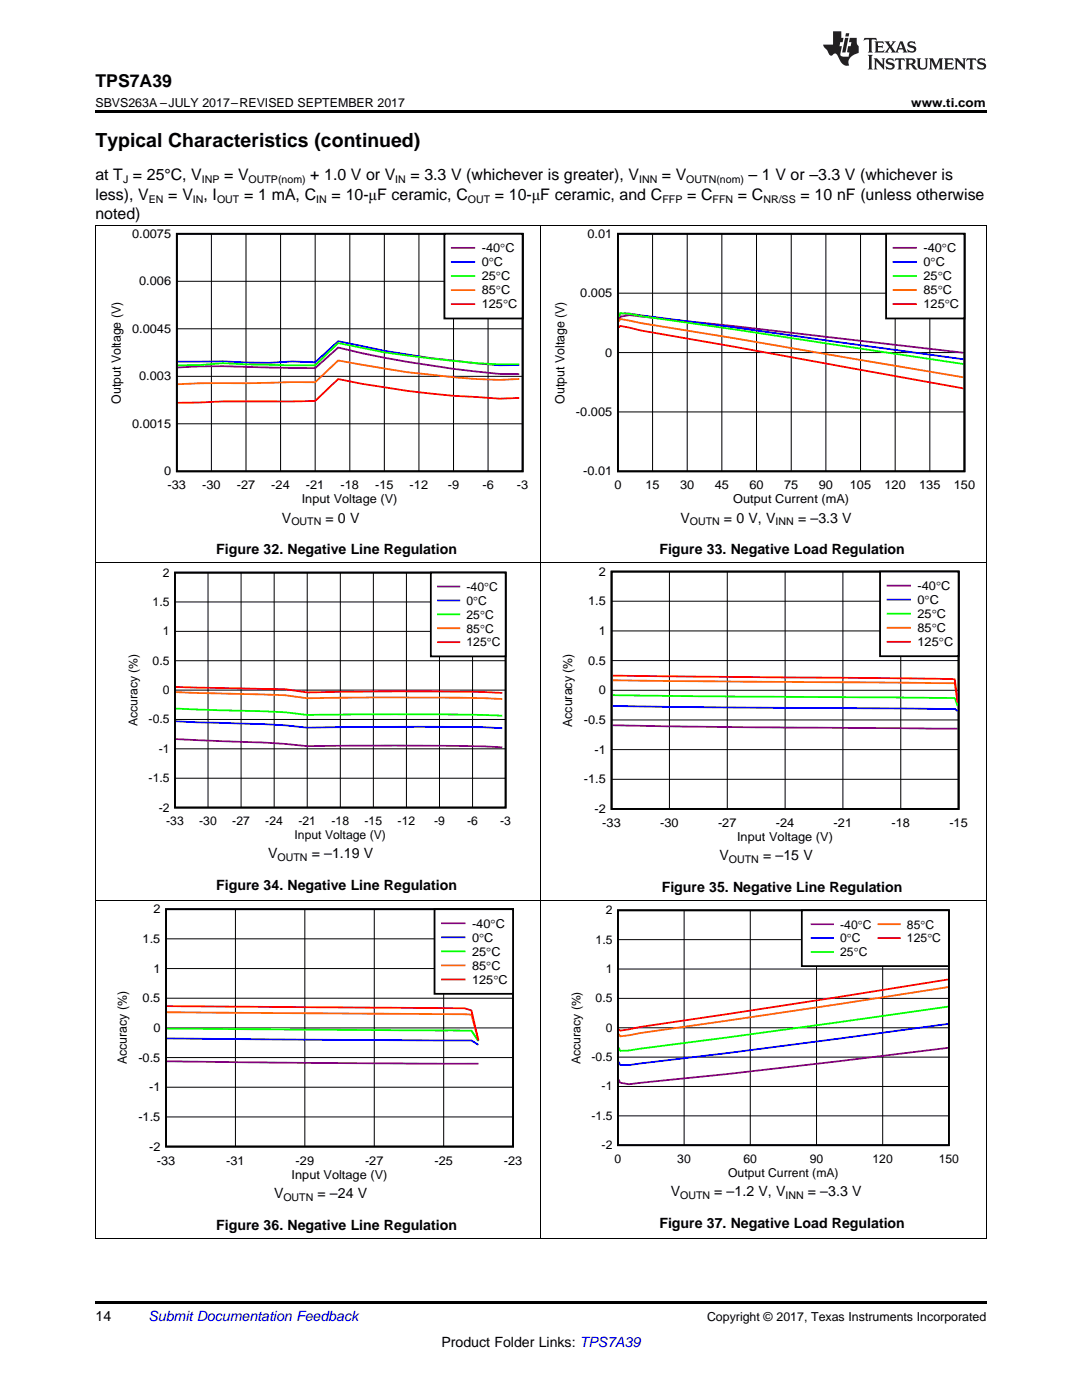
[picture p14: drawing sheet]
<svg xmlns="http://www.w3.org/2000/svg" width="216mm" height="279mm" viewBox="0 0 216 279" stroke-linecap="round" stroke-linejoin="round" font-family="sans-serif">
<defs><g id="words">
<text font-size="3.9" x="19" y="29.3">Typical Characteristics (continued)</text>
<text font-size="3.5" x="19" y="17.3">TPS7A39</text>
<g font-size="3.2">
<text x="19" y="36">at T = 25°C, V</text>
<text x="44.7" y="36">= V</text>
<text x="61.9" y="36">+ 1.0 V or V</text>
<text x="81.9" y="36">= 3.3 V (whichever is greater), V</text>
<text x="132.1" y="36">= V</text>
<text x="149.4" y="36">– 1 V or –3.3 V (whichever is</text>
<text x="19" y="39.9">less), V</text>
<text x="33.6" y="39.9">= V , I</text>
<text x="48.7" y="39.9">= 1 mA, C</text>
<text x="66.2" y="39.9">= 10-μF ceramic, C</text>
<text x="98.7" y="39.9">= 10-μF ceramic, and C</text>
<text x="137.1" y="39.9">= C</text>
<text x="147.2" y="39.9">= C</text>
<text x="159.7" y="39.9">= 10 nF (unless otherwise</text>
<text x="19" y="43.7">noted)</text>
</g>
<g font-size="2.8">
<text x="56.3" y="104.3">V</text>
<text x="64.9" y="104.3">= 0 V</text>
<text x="135.8" y="104.3">V</text>
<text x="144.5" y="104.3">= 0 V, V</text>
<text x="159.2" y="104.3">= –3.3 V</text>
<text x="43.1" y="110.6">Figure 32. Negative Line Regulation</text>
<text x="131.6" y="110.6">Figure 33. Negative Load Regulation</text>
<text x="53.5" y="171.3">V</text>
<text x="62.2" y="171.3">= –1.19 V</text>
<text x="143.6" y="171.7">V</text>
<text x="152.3" y="171.7">= –15 V</text>
<text x="43.1" y="177.7">Figure 34. Negative Line Regulation</text>
<text x="132" y="178">Figure 35. Negative Line Regulation</text>
<text x="54.7" y="239">V</text>
<text x="63.4" y="239">= –24 V</text>
<text x="133.8" y="238.7">V</text>
<text x="142.5" y="238.7">= –1.2 V, V</text>
<text x="161.2" y="238.7">= –3.3 V</text>
<text x="43.1" y="245.4">Figure 36. Negative Line Regulation</text>
<text x="131.6" y="245">Figure 37. Negative Load Regulation</text>
<text x="19" y="263.6">14</text>
<text x="88.1" y="268.9">Product Folder Links: TPS7A39</text>
</g>
<text font-size="2.8" fill="#0000c8" x="29.6" y="263.6">Submit Documentation Feedback</text>
<g font-size="2.5">
<text x="19" y="21.4">SBVS263A –JULY 2017–REVISED SEPTEMBER 2017</text>
<text x="181.8" y="21.4">www.ti.com</text>
<text x="26.4" y="47.5">0.0075</text>
<text x="117.2" y="47.5">0.01</text>
<text x="96.1" y="50.3">-40qC</text>
<text x="96.1" y="53.1">0</text>
<text x="97.5" y="53.1">qC</text>
<text x="184.3" y="50.3">-40qC</text>
<text x="184.3" y="53.1">0</text>
<text x="185.7" y="53.1">qC</text>
<text x="27.8" y="57">0.006</text>
<text x="96.1" y="56">25qC</text>
<text x="96.1" y="58.8">85qC</text>
<text x="115.8" y="59.3">0.005</text>
<text x="184.3" y="56">25qC</text>
<text x="184.3" y="58.8">85qC</text>
<text x="96.1" y="61.6">125qC</text>
<text x="184.3" y="61.6">125qC</text>
<text x="26.4" y="66.4">0.0045</text>
<text x="120.8" y="71.2">0</text>
<text x="27.8" y="75.9">0.003</text>
<text x="24.1" y="80.5" transform="rotate(-90 24.1 80.5)">Output Voltage (V)</text>
<text x="112.6" y="80.5" transform="rotate(-90 112.6 80.5)">Output Voltage (V)</text>
<text x="114.9" y="83">-0.005</text>
<text x="26.4" y="85.4">0.0015</text>
<text x="32.7" y="94.9">0</text>
<text x="116.4" y="94.9">-0.01</text>
<text x="33.4" y="97.7">-33</text>
<text x="40.3" y="97.7">-30</text>
<text x="47.2" y="97.7">-27</text>
<text x="54.1" y="97.7">-24</text>
<text x="60.2" y="100.5">Input Voltage (V)</text>
<text x="61" y="97.7">-21</text>
<text x="67.9" y="97.7">-18</text>
<text x="74.8" y="97.7">-15</text>
<text x="81.7" y="97.7">-12</text>
<text x="89.4" y="97.7">-9</text>
<text x="96.2" y="97.7">-6</text>
<text x="103.1" y="97.7">-3</text>
<text x="122.6" y="97.7">0</text>
<text x="128.8" y="97.7">15</text>
<text x="135.7" y="97.7">30</text>
<text x="142.6" y="97.7">45</text>
<text x="146.3" y="100.5">Output Current (mA)</text>
<text x="149.5" y="97.7">60</text>
<text x="156.5" y="97.7">75</text>
<text x="163.4" y="97.7">90</text>
<text x="169.6" y="97.7">105</text>
<text x="176.5" y="97.7">120</text>
<text x="183.4" y="97.7">135</text>
<text x="190.3" y="97.7">150</text>
<text x="119.5" y="114.9">2</text>
<text x="183.1" y="117.7">-40qC</text>
<text x="117.4" y="120.8">1.5</text>
<text x="183.1" y="120.5">0qC</text>
<text x="183.1" y="123.4">25qC</text>
<text x="119.5" y="126.7">1</text>
<text x="183.1" y="126.2">85qC</text>
<text x="183.1" y="129">125qC</text>
<text x="117.4" y="132.6">0.5</text>
<text x="119.5" y="138.6">0</text>
<text x="114.2" y="145.1" transform="rotate(-90 114.2 145.1)">Accuracy (%)</text>
<text x="116.5" y="144.5">-0.5</text>
<text x="118.6" y="150.4">-1</text>
<text x="116.5" y="156.3">-1.5</text>
<text x="118.6" y="162.3">-2</text>
<text x="120.2" y="165.1">-33</text>
<text x="131.7" y="165.1">-30</text>
<text x="143.3" y="165.1">-27</text>
<text x="147.1" y="167.9">Input Voltage (V)</text>
<text x="154.8" y="165.1">-24</text>
<text x="166.3" y="165.1">-21</text>
<text x="177.9" y="165.1">-18</text>
<text x="189.4" y="165.1">-15</text>
<text x="30.6" y="182.2">2</text>
<text x="94.2" y="185.1">-40qC</text>
<text x="28.5" y="188.2">1.5</text>
<text x="94.2" y="187.9">0qC</text>
<text x="94.2" y="190.7">25qC</text>
<text x="30.6" y="194.1">1</text>
<text x="94.2" y="193.5">85qC</text>
<text x="94.2" y="196.3">125qC</text>
<text x="28.5" y="200">0.5</text>
<text x="30.6" y="205.9">0</text>
<text x="25.3" y="212.4" transform="rotate(-90 25.3 212.4)">Accuracy (%)</text>
<text x="27.6" y="211.9">-0.5</text>
<text x="29.7" y="217.8">-1</text>
<text x="27.6" y="223.7">-1.5</text>
<text x="29.7" y="229.6">-2</text>
<text x="31.3" y="232.4">-33</text>
<text x="45.1" y="232.4">-31</text>
<text x="59" y="232.4">-29</text>
<text x="72.8" y="232.4">-27</text>
<text x="86.7" y="232.4">-25</text>
<text x="100.5" y="232.4">-23</text>
<text x="58.2" y="235.2">Input Voltage (V)</text>
<text x="141.1" y="263.6">Copyright © 2017, Texas Instruments Incorporated</text>
</g>
<g font-size="2.4">
<text x="32.5" y="115.1">2</text>
<text x="93.1" y="117.9">-40qC</text>
<text x="30.5" y="120.9">1.5</text>
<text x="93.1" y="120.7">0</text>
<text x="93.1" y="123.5">25qC</text>
<text x="94.4" y="120.7">qC</text>
<text x="32.5" y="126.8">1</text>
<text x="93.1" y="126.2">85qC</text>
<text x="93.1" y="129">125qC</text>
<text x="30.5" y="132.7">0.5</text>
<text x="32.5" y="138.5">0</text>
<text x="27.4" y="145" transform="rotate(-90 27.4 145)">Accuracy (%)</text>
<text x="29.7" y="144.4">-0.5</text>
<text x="31.7" y="150.2">-1</text>
<text x="29.7" y="156.1">-1.5</text>
<text x="31.7" y="162">-2</text>
<text x="33.1" y="164.7">-33</text>
<text x="39.7" y="164.7">-30</text>
<text x="46.3" y="164.7">-27</text>
<text x="52.9" y="164.7">-24</text>
<text x="58.8" y="167.5">Input Voltage (V)</text>
<text x="59.5" y="164.7">-21</text>
<text x="66.1" y="164.7">-18</text>
<text x="72.7" y="164.7">-15</text>
<text x="79.3" y="164.7">-12</text>
<text x="86.6" y="164.7">-9</text>
<text x="93.2" y="164.7">-6</text>
<text x="99.8" y="164.7">-3</text>
<text x="120.9" y="182.5">2</text>
<text x="167.6" y="185.3">-40qC</text>
<text x="181" y="185.3">85qC</text>
<text x="118.8" y="188.3">1.5</text>
<text x="167.6" y="188.1">0qC</text>
<text x="167.6" y="190.9">25qC</text>
<text x="181" y="188.1">125qC</text>
<text x="120.9" y="194.2">1</text>
<text x="118.8" y="200">0.5</text>
<text x="120.9" y="205.9">0</text>
<text x="115.8" y="212.3" transform="rotate(-90 115.8 212.3)">Accuracy (%)</text>
<text x="118" y="211.8">-0.5</text>
<text x="120.1" y="217.6">-1</text>
<text x="118" y="223.5">-1.5</text>
<text x="120.1" y="229.4">-2</text>
<text x="122.6" y="232.1">0</text>
<text x="135.2" y="232.1">30</text>
<text x="148.4" y="232.1">60</text>
<text x="161.6" y="232.1">90</text>
<text x="174.1" y="232.1">120</text>
<text x="187.3" y="232.1">150</text>
<text x="145.3" y="234.9">Output Current (mA)</text>
</g>
<g font-size="2.1">
<text x="24.6" y="36.6">J</text>
<text x="29.7" y="40.5">EN</text>
<text x="38.5" y="40.5">IN</text>
<text x="40.3" y="36.6">INP</text>
<text x="43.3" y="40.5">OUT</text>
<text x="49.6" y="36.6">OUTP(nom)</text>
<text x="63.1" y="40.5">IN</text>
<text x="78.9" y="36.6">IN</text>
<text x="93.3" y="40.5">OUT</text>
<text x="127.5" y="36.6">INN</text>
<text x="132.2" y="40.5">FFP</text>
<text x="136.9" y="36.6">OUTN(nom)</text>
<text x="142.2" y="40.5">FFN</text>
<text x="152.3" y="40.5">NR/SS</text>
<text x="58.1" y="104.8">OUTN</text>
<text x="137.7" y="104.8">OUTN</text>
<text x="154.8" y="104.8">INN</text>
<text x="55.4" y="171.9">OUTN</text>
<text x="145.5" y="172.2">OUTN</text>
<text x="56.6" y="239.6">OUTN</text>
<text x="135.7" y="239.3">OUTN</text>
<text x="156.7" y="239.3">INN</text>
</g>
</g></defs>
<path d="M19 259.7h177.8v.5h-177.8z" fill="#000"/>
<g fill="none" stroke="#000" stroke-width=".2">
<path d="M19.1 179.8v67.4M107.9 179.8v67.4M196.8 179.8v67.4M33.1 199.2h69.3M33.1 193.3h69.3M33.1 187.4h69.3M47 181.4v47.4M60.8 181.4v47.4M74.7 181.4v47.4M88.5 181.4v47.4M33.1 217h69.3M33.1 211.1h69.3"/>
<path d="M33.1 205.1h69.3M33.1 222.9h69.3M19 247.1h177.8"/>
</g>
<path d="M33.1 181.4h69.3v47.4h-69.3z" fill="none" stroke="#000" stroke-width=".36"/>
<path d="M33.3 211.8l27.5 .3 34.7 .2" fill="none" stroke="#800080" stroke-width=".36"/>
<path d="M33.3 207.2l60.8 .4 1.4 .9" fill="none" stroke="#00f" stroke-width=".36"/>
<path d="M33.3 205.3l60.8 .4 1.4 2.1" fill="none" stroke="#0f0" stroke-width=".36"/>
<path d="M33.3 202l60.8 .5 1.4 5.1" fill="none" stroke="#f60" stroke-width=".36"/>
<path d="M33.3 200.8l59.4 .4 1.4 .5 1.4 5.9" fill="none" stroke="#f00" stroke-width=".36"/>
<path d="M86.7 181.4h15.7v16.9h-15.7z" fill-rule="evenodd" fill="#fff"/>
<path d="M86.7 181.4h15.7v16.9h-15.7z" fill="none" stroke="#000" stroke-width=".36"/>
<path d="M88.2 184.3h4.5" fill="none" stroke="#800080" stroke-width=".36"/>
<path d="M88.2 187.1h4.5" fill="none" stroke="#00f" stroke-width=".36"/>
<path d="M88.2 189.9h4.5" fill="none" stroke="#0f0" stroke-width=".36"/>
<path d="M88.2 192.7h4.5" fill="none" stroke="#f60" stroke-width=".36"/>
<path d="M88.2 195.5h4.5" fill="none" stroke="#f00" stroke-width=".36"/>
<path d="M113.5 180.7h77.8v54.7h-77.8z" fill-rule="evenodd" fill="#fff"/>
<path d="M123.3 181.7h66v46.9h-66z" fill="none" stroke="#000" stroke-width=".35"/>
<path d="M123.3 199.2h66M123.3 193.4h66M123.3 187.5h66M136.5 181.7v46.9M149.7 181.7v46.9M162.9 181.7v46.9M176.1 181.7v46.9M123.3 216.8h66M123.3 211h66M123.3 205.1h66M123.3 222.7h66" fill="none" stroke="#000" stroke-width=".2"/>
<path d="M189.2 209.1a2217.8 2217.8 0 0 1-63.7 7.3l-1.8-.3-.2-.7" fill="none" stroke="#800080" stroke-width=".35"/>
<path d="M189.2 204.3l-43.9 5.8-19.8 2.5-1.8-.1-.2-.6" fill="none" stroke="#00f" stroke-width=".35"/>
<path d="M189.2 200.9l-21.9 3.1-41.8 5.6-1.8 .1-.2-.6" fill="none" stroke="#0f0" stroke-width=".35"/>
<path d="M189.2 197l-21.9 3.4-39.6 5.8-2.2 .4-1.8 .2-.2-.4" fill="none" stroke="#f60" stroke-width=".35"/>
<path d="M189.2 195.5l-21.9 3.5-39.6 6-4 .7-.2-.3" fill="none" stroke="#f00" stroke-width=".35"/>
<path d="M160 181.7h29.3v11.1h-29.3z" fill-rule="evenodd" fill="#fff"/>
<path d="M160 181.7h29.3v11.1h-29.3z" fill="none" stroke="#000" stroke-width=".35"/>
<path d="M161.9 184.4h4.3" fill="none" stroke="#800080" stroke-width=".35"/>
<path d="M161.9 187.2h4.3" fill="none" stroke="#00f" stroke-width=".35"/>
<path d="M161.9 190h4.3" fill="none" stroke="#0f0" stroke-width=".35"/>
<path d="M175.3 184.4h4.3" fill="none" stroke="#f60" stroke-width=".35"/>
<path d="M175.3 187.2h4.3" fill="none" stroke="#f00" stroke-width=".35"/>
<g fill="none" stroke="#000" stroke-width=".2">
<path d="M19.1 112.4v67.4M107.9 112.4v67.4M122 120h69.3M133.6 114.1v47.4M145.1 114.1v47.4M156.7 114.1v47.4M168.2 114.1v47.4M179.7 114.1v47.4M196.8 112.4v67.4M122 137.8h69.3M122 131.8h69.3M122 125.9h69.3"/>
<path d="M122 155.5h69.3M122 149.6h69.3M122 143.7h69.3M19 179.7h177.8"/>
</g>
<path d="M122 114.1h69.3v47.3h-69.3z" fill="none" stroke="#000" stroke-width=".36"/>
<path d="M122.2 144.7l26.8 .4 42.1 .3" fill="none" stroke="#800080" stroke-width=".36"/>
<path d="M122.2 140.9l68.3 .6 .6 .4" fill="none" stroke="#00f" stroke-width=".36"/>
<path d="M122.2 138.7l68.3 .6 .6 1.6" fill="none" stroke="#0f0" stroke-width=".36"/>
<path d="M122.2 135.8l68.3 .5 .6 3.9" fill="none" stroke="#f60" stroke-width=".36"/>
<path d="M122.2 134.8l67.5 .7 .8 .1 .6 4.6" fill="none" stroke="#f00" stroke-width=".36"/>
<path d="M175.6 114.1h15.7v16.8h-15.7z" fill-rule="evenodd" fill="#fff"/>
<path d="M175.6 114.1h15.7v16.9h-15.7z" fill="none" stroke="#000" stroke-width=".36"/>
<path d="M177.1 116.9h4.5" fill="none" stroke="#800080" stroke-width=".36"/>
<path d="M177.1 119.7h4.5" fill="none" stroke="#00f" stroke-width=".36"/>
<path d="M177.1 122.5h4.5" fill="none" stroke="#0f0" stroke-width=".36"/>
<path d="M177.1 125.3h4.5" fill="none" stroke="#f60" stroke-width=".36"/>
<path d="M177.1 128.1h4.5" fill="none" stroke="#f00" stroke-width=".36"/>
<path d="M25.1 113.3h76.7v54.8h-76.7z" fill-rule="evenodd" fill="#fff"/>
<path d="M34.9 114.3h66v46.9h-66z" fill="none" stroke="#000" stroke-width=".35"/>
<g fill="none" stroke="#000" stroke-width=".2">
<path d="M41.5 114.3v46.9M48.1 114.3v46.9M54.7 114.3v46.9M61.3 114.3v46.9M67.9 114.3v46.9M74.5 114.3v46.9M81.1 114.3v46.9M87.7 114.3v46.9M94.3 114.3v46.9M34.9 137.7h66M34.9 131.9h66M34.9 126h66"/>
<path d="M34.9 120.1h66M34.9 155.3h66M34.9 149.4h66M34.9 143.6h66"/>
</g>
<path d="M35.1 147.5l8.6 .4a175.9 175.9 0 0 1 17.6 1 799.9 799.9 0 0 1 38.9 .2" fill="none" stroke="#800080" stroke-width=".35"/>
<path d="M35.1 143.9l8.6 .3a172.7 172.7 0 0 1 17.6 1l26.4-.1h8.8l3.7 .2" fill="none" stroke="#00f" stroke-width=".35"/>
<path d="M35.1 141.4l8.6 .3a144.1 144.1 0 0 1 17.6 1l4.4-.1a923.2 923.2 0 0 1 34.5 .2" fill="none" stroke="#0f0" stroke-width=".35"/>
<path d="M35.1 138.1l21.8 .7 4.4 .6a788.1 788.1 0 0 1 38.9 .1" fill="none" stroke="#f60" stroke-width=".35"/>
<path d="M35.1 137.1l21.8 .4 4.4 .7a729.9 729.9 0 0 1 38.9 .1" fill="none" stroke="#f00" stroke-width=".35"/>
<path d="M86 114.3h14.9v16.7h-14.9z" fill-rule="evenodd" fill="#fff"/>
<path d="M86 114.3h14.9v16.7h-14.9z" fill="none" stroke="#000" stroke-width=".35"/>
<path d="M87.4 117.1h4.3" fill="none" stroke="#800080" stroke-width=".35"/>
<path d="M87.4 119.8h4.3" fill="none" stroke="#00f" stroke-width=".35"/>
<path d="M87.4 122.6h4.3" fill="none" stroke="#0f0" stroke-width=".35"/>
<path d="M87.4 125.4h4.3" fill="none" stroke="#f60" stroke-width=".35"/>
<path d="M87.4 128.2h4.3" fill="none" stroke="#f00" stroke-width=".35"/>
<g fill="none" stroke="#000" stroke-width=".2">
<path d="M19.1 45v67.4M35.3 56.1h69M42.2 46.7v47.4M49.1 46.7v47.4M56 46.7v47.4M62.9 46.7v47.4M69.8 46.7v47.4M76.7 46.7v47.4M83.6 46.7v47.4M90.5 46.7v47.4M97.4 46.7v47.4M107.9 45v67.4"/>
<path d="M196.8 45v67.4M35.3 75.1h69M35.3 65.6h69M35.3 84.6h69M19 112.3h177.8"/>
</g>
<path d="M35.3 46.7h69v47.4h-69z" fill="none" stroke="#000" stroke-width=".36"/>
<path d="M35.5 73.3a159.6 159.6 0 0 1 18.2 0l9.2 .2 4.6-4.1a219.7 219.7 0 0 0 32.2 5.2l3.9 .1" fill="none" stroke="#800080" stroke-width=".36"/>
<path d="M35.5 72.2l9-.1 9.2 .3 4.6-.3 4.6 .2 4.6-4.2a222.9 222.9 0 0 0 32.2 4.8l3.9-.1" fill="none" stroke="#00f" stroke-width=".36"/>
<path d="M103.6 72.7a117.3 117.3 0 0 1-17.7-1.2 132.3 132.3 0 0 1-18.4-3l-4.6 4.4-13.8-.2-4.6-.2-4.6 .4h-4.4" fill="none" stroke="#0f0" stroke-width=".36"/>
<path d="M103.6 75.6a92.6 92.6 0 0 1-17.7-.8 242.4 242.4 0 0 1-18.4-2.9l-4.6 4.4-23 .2-4.4 .2" fill="none" stroke="#f60" stroke-width=".36"/>
<path d="M103.6 79.4l-3.9 .2a198.4 198.4 0 0 1-32.2-4l-4.6 4.4-18.4 .1-9 .3" fill="none" stroke="#f00" stroke-width=".36"/>
<path d="M88.7 46.7h15.6v16.9h-15.6z" fill-rule="evenodd" fill="#fff"/>
<path d="M88.7 46.7h15.6v16.9h-15.6zM123.3 46.7h69.1v47.4h-69.1z" fill="none" stroke="#000" stroke-width=".36"/>
<path d="M90.2 49.5h4.4M123.5 63.9l.3-.7 1.8-.3 20.8 2.2 45.9 5.3" fill="none" stroke="#800080" stroke-width=".36"/>
<path d="M90.2 52.3h4.4M123.5 63.3l.3-.8 1.8 .1 20.8 2.7 45.9 6.4" fill="none" stroke="#00f" stroke-width=".36"/>
<path d="M90.2 55.1h4.4M123.5 63.2l.3-.7 1.8 .1 2.3 .5 18.5 2.6 45.9 7" fill="none" stroke="#0f0" stroke-width=".36"/>
<path d="M90.2 57.9h4.4M123.5 64.2l.3-.5 4.1 .8 18.5 3 45.9 7.8" fill="none" stroke="#f60" stroke-width=".36"/>
<path d="M90.2 60.7h4.4M123.5 65.4l.3-.4 4.1 1 18.5 3.2 45.9 8.3" fill="none" stroke="#f00" stroke-width=".36"/>
<path d="M123.3 58.5h69.2M130.2 46.7v47.4M137.1 46.7v47.4M144 46.7v47.4M151 46.7v47.4M157.9 46.7v47.4M164.8 46.7v47.4M171.7 46.7v47.4M178.6 46.7v47.4M185.5 46.7v47.4M123.3 70.4h69.2M123.3 82.2h69.2" fill="none" stroke="#000" stroke-width=".2"/>
<path d="M176.8 46.7h15.6v16.8h-15.6z" fill-rule="evenodd" fill="#fff"/>
<path d="M176.8 46.7h15.7v16.9h-15.7z" fill="none" stroke="#000" stroke-width=".36"/>
<path d="M178.3 49.5h4.5" fill="none" stroke="#800080" stroke-width=".36"/>
<path d="M178.3 52.3h4.5" fill="none" stroke="#00f" stroke-width=".36"/>
<path d="M178.3 55.1h4.5" fill="none" stroke="#0f0" stroke-width=".36"/>
<path d="M178.3 57.9h4.5" fill="none" stroke="#f60" stroke-width=".36"/>
<path d="M178.3 60.7h4.5" fill="none" stroke="#f00" stroke-width=".36"/>
<path d="M19 45h177.8" fill="none" stroke="#000" stroke-width=".2"/>
<path d="M19 22h177.8v.5h-177.8z" fill="#000"/>
<g fill="#231f20">
<path d="M172.5 7.6l-.1 .5 .4-.2h.6v.1v2.1l-.2 .4h.9l-.2-.4v-2.1l.1-.1h.5l.5 .2-.2-.5zM174.5 8.3l.2 .3v1.5l-.2 .4h1.8l.2-.6a1.04 1.04 0 0 1-1.3 .2v-.7h.6l.3 .2v-.6l-.3 .2h-.6v-.6l.8-.1 .4 .3-.2-.5zM176.5 8.3l.9 1.1-.9 1.1h.8l-.2-.2 .4-.7 .5 .7-.2 .2h1.5l-.2-.2 .2-.4h.9l.1 .4-.2 .2h1l-.3-.3-.7-1.9h-.5l-.9 2-.8-1 .9-1h-.8l.1 .3-.4 .5-.3-.6 .1-.2zM179.7 8.6l.4 1h-.7zM181.3 8.4a.63 .63 0 0 0-.2 .7 .63 .63 0 0 0 .6 .4l.6 .2 .1 .2a.75 .75 0 0 1-.7 .4 .75 .75 0 0 1-.6-.5l.1 .7 .1-.1a1.11 1.11 0 0 0 1.5-.6 1.13 1.13 0 0 0-1.2-.8l-.1-.4a1.04 1.04 0 0 1 1.2 .2l-.2-.5-.2 .1-.4-.2zM173.2 10.9l.2 .4v2.2l-.2 .4h1l-.3-.4v-2.2l.3-.4zM174.3 11.6l.3 .4v1.5l-.3 .4h.8l-.2-.4v-1.3l1.5 1.7v-1.9l.2-.4h-.7l.2 .4v.9l-1.1-1.3zM177 11.8a.62 .62 0 0 0-.2 .7 .62 .62 0 0 0 .6 .4l.6 .1 .1 .3a.76 .76 0 0 1-.7 .3 .76 .76 0 0 1-.7-.4l.2 .7 .1-.1a1.11 1.11 0 0 0 1.5-.6 1.13 1.13 0 0 0-1.2-.8l-.1-.4a1.04 1.04 0 0 1 1.2 .2l-.2-.6-.2 .1-.5-.1zM178.7 11.6l-.2 .6a.61 .61 0 0 1 .8-.3v1.6l-.2 .4h.9l-.2-.4v-1.6a.63 .63 0 0 1 .7 .3l-.1-.6zM180.6 11.6l.3 .4v1.5l-.3 .4h1l-.2-.2-.1-.8 .6 .2a.76 .76 0 0 0 1.2 .7l-1-1a.58 .58 0 0 0 .6-.5 .58 .58 0 0 0-.5-.6zM181.4 11.9h.1a.45 .45 0 0 1 .5 .1 .45 .45 0 0 1 .1 .5l-.8 .2zM182.9 11.6l.2 .2a2.17 2.17 0 0 0 .3 1.9 .99 .99 0 0 0 1.6-.6v-1.1l.2-.4h-.7l.2 .2a1.92 1.92 0 0 1-.2 1.8 .6 .6 0 0 1-.9-.5v-1.1l.2-.4zM185.4 11.6l.2 .4v1.5l-.2 .4h.7l-.2-.4v-1.4l.8 1.8 .8-1.8v1.4l-.2 .4h.9l-.2-.4v-1.5l.2-.4h-.8l-.6 1.5-.6-1.5zM188.4 11.6l.2 .4v1.5l-.2 .4h1.8l.1-.6a1.04 1.04 0 0 1-1.2 .1v-.6h.5l.4 .2v-.6l-.4 .2h-.5v-.7h.8l.3 .3-.1-.6zM190.5 11.6l.2 .4v1.5l-.2 .4h.7l-.2-.4v-1.3l1.5 1.7v-1.9l.2-.4h-.7l.2 .4v.9l-1.1-1.3zM192.9 11.6l-.1 .6a.61 .61 0 0 1 .7-.3l.1 1.6-.3 .4h1l-.3-.4 .1-1.6a.63 .63 0 0 1 .7 .3l-.1-.6zM195.2 11.8a.62 .62 0 0 0-.2 .7 .62 .62 0 0 0 .6 .4l.6 .1 .1 .3a.76 .76 0 0 1-.7 .3 .76 .76 0 0 1-.6-.4l.1 .7 .1-.1a1.11 1.11 0 0 0 1.6-.6 1.13 1.13 0 0 0-1.3-.8l-.1-.4a1.04 1.04 0 0 1 1.2 .2l-.1-.6-.2 .1-.5-.1z"/>
<path d="M166.2 6.3v2.6h-1.9v.4l.8 .9a.91 .91 0 0 0 1 .8 .56 .56 0 0 1 .5-.3 .56 .56 0 0 1 .5 .3l.4 .8a1.53 1.53 0 0 0 1.9 1.2 1.54 1.54 0 0 1 1-2.1l.9-.3v-1.4a1.52 1.52 0 0 1-.4-1.6h-1.3l-.2 .8h.5l-.2 .8h-.5l-.1 1v.2l.4 .1-.2 .8a1.93 1.93 0 0 1-1.6-.3l.3-1.8h-.5l.2-.8h.4l.2-.8h-.4v-1.3zM168.6 7.6l-.6 2.9h.7l.6-2.9zM168.8 6.6l-.1 .7h.6l.2-.7z"/>
</g>
<use href="#words"/>
</svg>
